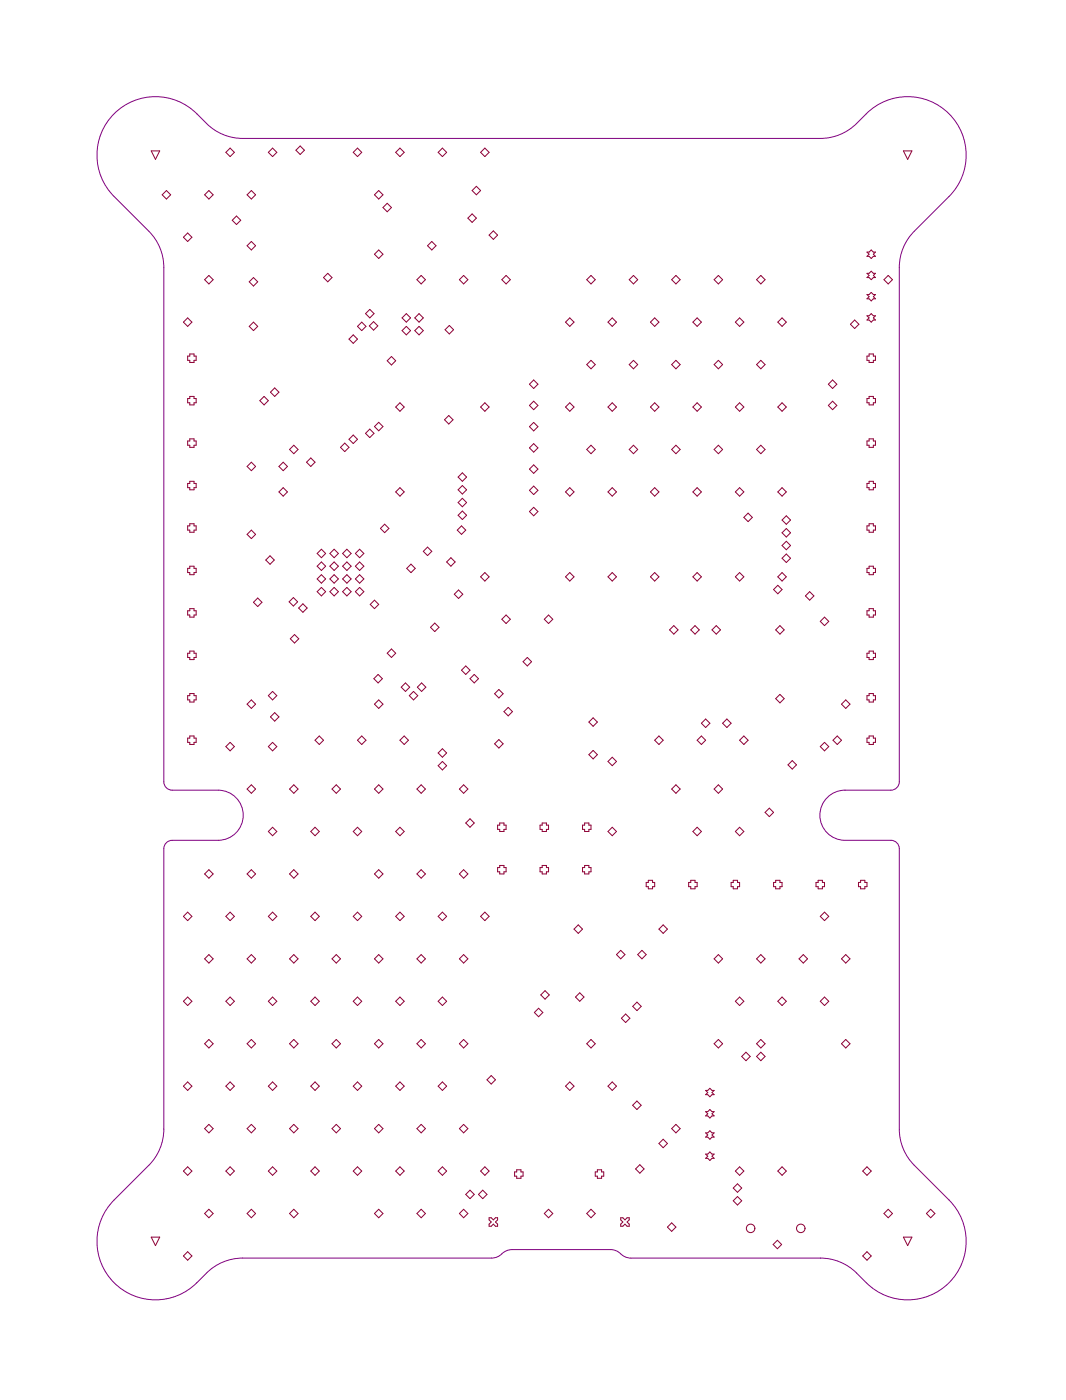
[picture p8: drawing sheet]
<svg xmlns="http://www.w3.org/2000/svg" width="212mm" height="279mm" viewBox="0 0 212 279" stroke-linecap="round" stroke-linejoin="round" font-family="sans-serif">
<g fill="none" stroke="#8d0034" stroke-width=".2">
<path d="M30.1 30h1.7l-.9 1.7zM33.1 37.9l.8 .9-.8 .8-.8-.8zM41.5 37.9l.9 .9-.9 .8-.8-.8zM45.8 29.5l.8 .8-.8 .9-.9-.9zM50 37.9l.8 .9-.8 .8-.9-.8zM54.2 29.5l.9 .8-.9 .9-.8-.9zM59.7 29.1l.8 .8-.8 .9-.8-.9zM71.1 29.5l.8 .8-.8 .9-.8-.9zM75.3 37.9l.9 .9-.9 .8-.8-.8zM79.5 29.5l.9 .8-.9 .9-.8-.9zM88 29.5l.8 .8-.8 .9-.9-.9zM94.7 37.1l.9 .8-.9 .9-.8-.9z"/>
<path d="M96.4 29.5l.9 .8-.9 .9-.8-.9zM179.7 30h1.7l-.9 1.7zM37.3 46.4l.9 .8-.9 .9-.8-.9zM41.5 54.8l.9 .9-.9 .8-.8-.8zM47 43l.9 .8-.9 .9-.8-.9zM50 48.1l.8 .8-.8 .9-.9-.9zM50.4 55.3l.9 .8-.9 .8-.8-.8zM65.2 54.4l.8 .9-.8 .8-.9-.8zM75.3 49.8l.9 .8-.9 .9-.8-.9zM77 40.5l.9 .8-.9 .9-.8-.9zM83.8 54.8l.8 .9-.8 .8-.9-.8zM85.9 48.1l.8 .8-.8 .9-.9-.9z"/>
<path d="M92.2 54.8l.9 .9-.9 .8-.8-.8zM93.9 42.6l.8 .8-.8 .9-.8-.9zM98.1 46l.9 .8-.9 .9-.8-.9zM100.7 54.8l.8 .9-.8 .8-.9-.8zM117.5 54.8l.9 .9-.9 .8-.8-.8zM126 54.8l.8 .9-.8 .8-.9-.8zM134.4 54.8l.9 .9-.9 .8-.8-.8zM142.9 54.8l.8 .9-.8 .8-.9-.8zM151.3 54.8l.9 .9-.9 .8-.8-.8zM172.4 50.2h.5l.4-.4 .4 .4h.4l-.4 .4 .4 .4h-.4l-.4 .5-.4-.5h-.5l.5-.4zM172.4 54.4h.5l.4-.4 .4 .4h.4l-.4 .4 .4 .5h-.4l-.4 .4-.4-.4h-.5l.5-.5zM172.4 58.6h.5l.4-.4 .4 .4h.4l-.4 .5 .4 .4h-.4l-.4 .4-.4-.4h-.5l.5-.4z"/>
<path d="M176.7 54.8l.8 .9-.8 .8-.9-.8zM37.3 63.3l.9 .8-.9 .9-.8-.9zM37.7 70.5h.9v.4h.4v.8h-.4v.5h-.9v-.5h-.4v-.8h.4zM37.7 78.9h.9v.4h.4v.9h-.4v.4h-.9v-.4h-.4v-.9h.4zM50.4 64.1l.9 .9-.9 .8-.8-.8zM52.5 78.9l.9 .9-.9 .8-.8-.8zM54.6 77.2l.9 .9-.9 .8-.8-.8zM70.3 66.7l.8 .8-.8 .9-.9-.9zM71.9 64.1l.9 .9-.9 .8-.8-.8zM73.6 61.6l.8 .8-.8 .9-.9-.9zM74.3 64l.8 .9-.8 .8-.8-.8zM77.9 71l.8 .8-.8 .9-.9-.9z"/>
<path d="M80.8 62.4l.9 .9-.9 .8-.8-.8zM80.8 65l.9 .8-.9 .9-.8-.9zM83.3 65l.9 .8-.9 .9-.8-.9zM83.3 62.4l.9 .9-.9 .8-.8-.8zM89.4 64.8l.8 .8-.8 .9-.9-.9zM106.1 79.9l.9 .8-.9 .9-.8-.9zM106.1 75.6l.9 .9-.9 .8-.8-.8zM113.3 63.3l.9 .8-.9 .9-.8-.9zM117.5 71.7l.9 .9-.9 .8-.8-.8zM121.8 63.3l.8 .8-.8 .9-.9-.9zM126 71.7l.8 .9-.8 .8-.9-.8zM130.2 63.3l.9 .8-.9 .9-.8-.9z"/>
<path d="M134.4 71.7l.9 .9-.9 .8-.8-.8zM138.7 63.3l.8 .8-.8 .9-.9-.9zM142.9 71.7l.8 .9-.8 .8-.9-.8zM147.1 63.3l.8 .8-.8 .9-.8-.9zM151.3 71.7l.9 .9-.9 .8-.8-.8zM155.5 63.3l.9 .8-.9 .9-.8-.9zM165.6 75.6l.8 .9-.8 .8-.8-.8zM165.6 79.9l.8 .8-.8 .9-.8-.9zM170 63.7l.8 .8-.8 .9-.9-.9zM172.4 62.9h.5l.4-.5 .4 .5h.4l-.4 .4 .4 .4h-.4l-.4 .4-.4-.4h-.5l.5-.4zM172.9 78.9h.8v.4h.4v.9h-.4v.4h-.8v-.4h-.5v-.9h.5zM172.9 70.5h.8v.4h.4v.8h-.4v.5h-.8v-.5h-.5v-.8h.5z"/>
<path d="M37.7 87.4h.9v.4h.4v.8h-.4v.5h-.9v-.5h-.4v-.8h.4zM37.7 95.8h.9v.4h.4v.9h-.4v.4h-.9v-.4h-.4v-.9h.4zM50 92l.8 .9-.8 .8-.9-.8zM56.3 97.1l.9 .8-.9 .9-.8-.9zM56.3 92l.9 .9-.9 .8-.8-.8zM58.4 88.6l.9 .9-.9 .8-.8-.8zM61.8 91.2l.9 .8-.9 .9-.8-.9zM68.6 88.2l.8 .9-.8 .8-.9-.8zM70.3 86.6l.8 .8-.8 .9-.9-.9zM73.5 85.4l.9 .9-.9 .8-.8-.8zM75.3 84.1l.9 .8-.9 .9-.8-.9zM79.5 97.1l.9 .8-.9 .9-.8-.9z"/>
<path d="M79.5 80.2l.9 .8-.9 .9-.8-.9zM89.3 82.7l.8 .9-.8 .8-.9-.8zM92 99.2l.8 .8-.8 .9-.9-.9zM92 96.7l.8 .8-.8 .8-.9-.8zM92 94.1l.8 .9-.8 .8-.9-.8zM96.4 80.2l.9 .8-.9 .9-.8-.9zM106.1 96.8l.9 .8-.9 .9-.8-.9zM106.1 92.5l.9 .9-.9 .8-.8-.8zM106.1 88.3l.9 .9-.9 .8-.8-.8zM106.1 84.1l.9 .8-.9 .9-.8-.9zM113.3 80.2l.9 .8-.9 .9-.8-.9zM113.3 97.1l.9 .8-.9 .9-.8-.9z"/>
<path d="M117.5 88.6l.9 .9-.9 .8-.8-.8zM121.8 80.2l.8 .8-.8 .9-.9-.9zM121.8 97.1l.8 .8-.8 .9-.9-.9zM126 88.6l.8 .9-.8 .8-.9-.8zM130.2 97.1l.9 .8-.9 .9-.8-.9zM130.2 80.2l.9 .8-.9 .9-.8-.9zM134.4 88.6l.9 .9-.9 .8-.8-.8zM138.7 97.1l.8 .8-.8 .9-.9-.9zM138.7 80.2l.8 .8-.8 .9-.9-.9zM142.9 88.6l.8 .9-.8 .8-.9-.8zM147.1 97.1l.8 .8-.8 .9-.8-.9zM147.1 80.2l.8 .8-.8 .9-.8-.9z"/>
<path d="M151.3 88.6l.9 .9-.9 .8-.8-.8zM155.5 97.1l.9 .8-.9 .9-.8-.9zM155.5 80.2l.9 .8-.9 .9-.8-.9zM172.9 95.8h.8v.4h.4v.9h-.4v.4h-.8v-.4h-.5v-.9h.5zM172.9 87.4h.8v.4h.4v.8h-.4v.5h-.8v-.5h-.5v-.8h.5zM37.7 104.3h.9v.4h.4v.8h-.4v.5h-.9v-.5h-.4v-.8h.4zM37.7 112.7h.9v.4h.4v.9h-.4v.4h-.9v-.4h-.4v-.9h.4zM50 105.5l.8 .9-.8 .8-.9-.8zM51.3 119.1l.8 .8-.8 .8-.9-.8zM53.7 110.6l.9 .9-.9 .8-.8-.8zM58.4 119l.8 .8-.8 .8-.9-.8zM63.9 114.4l.9 .8-.9 .9-.8-.9z"/>
<path d="M63.9 116.9l.9 .9-.9 .8-.8-.8zM63.9 111.9l.9 .8-.9 .9-.8-.9zM63.9 109.3l.9 .9-.9 .8-.8-.8zM66.5 111.9l.8 .8-.8 .9-.9-.9zM66.5 114.4l.8 .8-.8 .9-.9-.9zM66.5 116.9l.8 .9-.8 .8-.9-.8zM66.5 109.3l.8 .9-.8 .8-.9-.8zM69 109.3l.8 .9-.8 .8-.9-.8zM69 111.9l.8 .8-.8 .9-.9-.9zM69 114.4l.8 .8-.8 .9-.9-.9zM69 116.9l.8 .9-.8 .8-.9-.8zM71.5 109.3l.9 .9-.9 .8-.8-.8z"/>
<path d="M71.5 111.9l.9 .8-.9 .9-.8-.9zM71.5 114.4l.9 .8-.9 .9-.8-.9zM71.5 116.9l.9 .9-.9 .8-.8-.8zM74.5 119.5l.8 .8-.8 .9-.9-.9zM76.5 104.3l.9 .9-.9 .8-.8-.8zM81.7 112.3l.9 .8-.9 .9-.8-.9zM85 108.9l.9 .9-.9 .8-.8-.8zM89.7 111l.8 .9-.8 .8-.9-.8zM91.2 117.4l.8 .9-.8 .8-.8-.8zM91.8 104.7l.8 .8-.8 .9-.9-.9zM92 101.7l.8 .9-.8 .8-.9-.8zM96.4 114l.9 .8-.9 .9-.8-.9z"/>
<path d="M106.1 101l.9 .8-.9 .9-.8-.9zM113.3 114l.9 .8-.9 .9-.8-.9zM121.8 114l.8 .8-.8 .9-.9-.9zM130.2 114l.9 .8-.9 .9-.8-.9zM138.7 114l.8 .8-.8 .9-.9-.9zM147.1 114l.8 .8-.8 .9-.8-.9zM148.8 102.2l.8 .8-.8 .8-.9-.8zM154.7 116.5l.8 .9-.8 .8-.8-.8zM155.5 114l.9 .8-.9 .9-.8-.9zM156.4 107.8l.8 .8-.8 .8-.9-.8zM156.4 110.3l.8 .8-.8 .9-.9-.9zM156.4 102.7l.8 .8-.8 .9-.9-.9z"/>
<path d="M156.4 105.2l.8 .9-.8 .8-.9-.8zM161 117.8l.9 .8-.9 .9-.8-.9zM172.9 112.7h.8v.4h.4v.9h-.4v.4h-.8v-.4h-.5v-.9h.5zM172.9 104.3h.8v.4h.4v.8h-.4v.5h-.8v-.5h-.5v-.8h.5zM37.7 121.2h.9v.4h.4v.8h-.4v.5h-.9v-.5h-.4v-.8h.4zM37.7 129.6h.9v.4h.4v.9h-.4v.4h-.9v-.4h-.4v-.9h.4zM37.7 138.1h.9v.4h.4v.8h-.4v.5h-.9v-.5h-.4v-.8h.4zM50 139.3l.8 .9-.8 .8-.9-.8zM54.2 137.6l.9 .9-.9 .8-.8-.8zM58.6 126.3l.8 .9-.8 .8-.9-.8zM60.2 120.2l.9 .8-.9 .9-.8-.9zM75.2 134.3l.8 .8-.8 .9-.8-.9z"/>
<path d="M75.3 139.3l.9 .9-.9 .8-.8-.8zM77.9 129.2l.8 .8-.8 .9-.9-.9zM80.6 136l.9 .8-.9 .8-.8-.8zM82.2 137.6l.9 .9-.9 .8-.8-.8zM83.9 136l.8 .8-.8 .8-.9-.8zM86.5 124l.8 .9-.8 .8-.9-.8zM92.6 132.6l.9 .8-.9 .9-.8-.9zM94.3 134.3l.9 .8-.9 .9-.8-.9zM99.2 137.3l.9 .8-.9 .8-.8-.8zM100.7 122.4l.8 .9-.8 .8-.9-.8zM104.9 130.9l.8 .8-.8 .9-.9-.9zM109.1 122.4l.8 .9-.8 .8-.8-.8z"/>
<path d="M134 124.5l.9 .9-.9 .8-.8-.8zM138.2 124.5l.9 .9-.9 .8-.8-.8zM142.5 124.5l.8 .9-.8 .8-.9-.8zM155.1 124.5l.9 .9-.9 .8-.8-.8zM155.1 138.2l.9 .9-.9 .8-.8-.8zM164 122.9l.8 .8-.8 .8-.9-.8zM168.2 139.3l.9 .9-.9 .8-.8-.8zM172.9 138.1h.8v.4h.4v.8h-.4v.5h-.8v-.5h-.5v-.8h.5zM172.9 129.6h.8v.4h.4v.9h-.4v.4h-.8v-.4h-.5v-.9h.5zM172.9 121.2h.8v.4h.4v.8h-.4v.5h-.8v-.5h-.5v-.8h.5zM37.7 146.5h.9v.4h.4v.9h-.4v.4h-.9v-.4h-.4v-.9h.4zM45.8 147.8l.8 .8-.8 .9-.9-.9z"/>
<path d="M50 156.2l.8 .9-.8 .8-.9-.8zM54.2 147.8l.9 .8-.9 .9-.8-.9zM54.6 141.9l.9 .8-.9 .9-.8-.9zM58.4 156.2l.9 .9-.9 .8-.8-.8zM63.5 146.5l.8 .9-.8 .8-.8-.8zM66.9 156.2l.8 .9-.8 .8-.9-.8zM71.9 146.5l.9 .9-.9 .8-.8-.8zM75.3 156.2l.9 .9-.9 .8-.8-.8zM80.4 146.5l.8 .9-.8 .8-.9-.8zM83.8 156.2l.8 .9-.8 .8-.9-.8zM88 151.6l.8 .8-.8 .9-.9-.9zM88 149l.8 .9-.8 .8-.9-.8z"/>
<path d="M92.2 156.2l.9 .9-.9 .8-.8-.8zM99.2 147.2l.9 .9-.9 .8-.8-.8zM101.1 140.8l.8 .9-.8 .8-.9-.8zM118 149.4l.8 .8-.8 .9-.9-.9zM118 142.9l.8 .8-.8 .9-.9-.9zM121.8 150.7l.8 .9-.8 .8-.9-.8zM131.1 146.5l.8 .9-.8 .8-.9-.8zM134.4 156.2l.9 .9-.9 .8-.8-.8zM139.5 146.5l.8 .9-.8 .8-.8-.8zM140.3 143.1l.9 .9-.9 .8-.8-.8zM142.9 156.2l.8 .9-.8 .8-.9-.8zM144.6 143.1l.8 .9-.8 .8-.9-.8z"/>
<path d="M147.9 146.5l.9 .9-.9 .8-.8-.8zM157.6 151.4l.8 .9-.8 .8-.9-.8zM164 147.8l.8 .8-.8 .9-.9-.9zM166.5 146.5l.9 .9-.9 .8-.8-.8zM172.9 146.5h.8v.4h.4v.9h-.4v.4h-.8v-.4h-.5v-.9h.5zM41.5 173.1l.9 .9-.9 .8-.8-.8zM50 173.1l.8 .9-.8 .8-.9-.8zM54.2 164.7l.9 .8-.9 .9-.8-.9zM58.4 173.1l.9 .9-.9 .8-.8-.8zM62.7 164.7l.8 .8-.8 .9-.9-.9zM71.1 164.7l.8 .8-.8 .9-.8-.9zM75.3 173.1l.9 .9-.9 .8-.8-.8z"/>
<path d="M79.5 164.7l.9 .8-.9 .9-.8-.9zM83.8 173.1l.8 .9-.8 .8-.9-.8zM92.2 173.1l.9 .9-.9 .8-.8-.8zM93.5 163l.8 .8-.8 .9-.9-.9zM99.4 163.8h.8v.5h.5v.8h-.5v.4h-.8v-.4h-.4v-.8h.4zM99.4 172.3h.8v.4h.5v.9h-.5v.4h-.8v-.4h-.4v-.9h.4zM107.8 172.3h.9v.4h.4v.9h-.4v.4h-.9v-.4h-.4v-.9h.4zM107.8 163.8h.9v.5h.4v.8h-.4v.4h-.9v-.4h-.4v-.8h.4zM116.3 172.3h.8v.4h.4v.9h-.4v.4h-.8v-.4h-.4v-.9h.4zM116.3 163.8h.8v.5h.4v.8h-.4v.4h-.8v-.4h-.4v-.8h.4zM121.8 164.7l.8 .8-.8 .9-.9-.9zM128.9 175.2h.9v.5h.4v.8h-.4v.4h-.9v-.4h-.4v-.8h.4z"/>
<path d="M137.4 175.2h.8v.5h.5v.8h-.5v.4h-.8v-.4h-.4v-.8h.4zM138.7 164.7l.8 .8-.8 .9-.9-.9zM145.8 175.2h.9v.5h.4v.8h-.4v.4h-.9v-.4h-.4v-.8h.4zM147.1 164.7l.8 .8-.8 .9-.8-.9zM153 160.9l.9 .8-.9 .9-.8-.9zM154.3 175.2h.8v.5h.4v.8h-.4v.4h-.8v-.4h-.4v-.8h.4zM162.7 175.2h.9v.5h.4v.8h-.4v.4h-.9v-.4h-.4v-.8h.4zM171.2 175.2h.8v.5h.4v.8h-.4v.4h-.8v-.4h-.5v-.8h.5zM37.3 198.5l.9 .8-.9 .9-.8-.9zM37.3 181.6l.9 .8-.9 .9-.8-.9zM41.5 190l.9 .9-.9 .8-.8-.8zM45.8 198.5l.8 .8-.8 .9-.9-.9z"/>
<path d="M45.8 181.6l.8 .8-.8 .9-.9-.9zM50 190l.8 .9-.8 .8-.9-.8zM54.2 198.5l.9 .8-.9 .9-.8-.9zM54.2 181.6l.9 .8-.9 .9-.8-.9zM58.4 190l.9 .9-.9 .8-.8-.8zM62.7 198.5l.8 .8-.8 .9-.9-.9zM62.7 181.6l.8 .8-.8 .9-.9-.9zM66.9 190l.8 .9-.8 .8-.9-.8zM71.1 198.5l.8 .8-.8 .9-.8-.9zM71.1 181.6l.8 .8-.8 .9-.8-.9zM75.3 190l.9 .9-.9 .8-.8-.8zM79.5 181.6l.9 .8-.9 .9-.8-.9z"/>
<path d="M79.5 198.5l.9 .8-.9 .9-.8-.9zM83.8 190l.8 .9-.8 .8-.9-.8zM88 198.5l.8 .8-.8 .9-.9-.9zM88 181.6l.8 .8-.8 .9-.9-.9zM92.2 190l.9 .9-.9 .8-.8-.8zM96.4 181.6l.9 .8-.9 .9-.8-.9zM108.4 197.2l.8 .9-.8 .8-.8-.8zM115 184.1l.9 .9-.9 .8-.8-.8zM115.3 197.6l.9 .9-.9 .8-.8-.8zM123.5 189.2l.8 .8-.8 .9-.9-.9zM126.7 199.5l.8 .8-.8 .9-.9-.9zM127.7 189.2l.8 .8-.8 .9-.9-.9z"/>
<path d="M131.9 184.1l.8 .9-.8 .8-.8-.8zM142.9 190l.8 .9-.8 .8-.9-.8zM147.1 198.5l.8 .8-.8 .9-.8-.9zM151.3 190l.9 .9-.9 .8-.8-.8zM155.5 198.5l.9 .8-.9 .9-.8-.9zM159.8 190l.8 .9-.8 .8-.9-.8zM164 198.5l.8 .8-.8 .9-.9-.9zM164 181.6l.8 .8-.8 .9-.9-.9zM168.2 190l.9 .9-.9 .8-.8-.8zM37.3 215.4l.9 .8-.9 .9-.8-.9zM41.5 206.9l.9 .9-.9 .8-.8-.8zM45.8 215.4l.8 .8-.8 .9-.9-.9z"/>
<path d="M50 206.9l.8 .9-.8 .8-.9-.8zM54.2 215.4l.9 .8-.9 .9-.8-.9zM58.4 206.9l.9 .9-.9 .8-.8-.8zM62.7 215.4l.8 .8-.8 .9-.9-.9zM66.9 206.9l.8 .9-.8 .8-.9-.8zM71.1 215.4l.8 .8-.8 .9-.8-.9zM75.3 206.9l.9 .9-.9 .8-.8-.8zM79.5 215.4l.9 .8-.9 .9-.8-.9zM83.8 206.9l.8 .9-.8 .8-.9-.8zM88 215.4l.8 .8-.8 .9-.9-.9zM92.2 206.9l.9 .9-.9 .8-.8-.8zM97.7 214.1l.8 .9-.8 .8-.8-.8z"/>
<path d="M107.1 200.7l.9 .9-.9 .8-.8-.8zM113.3 215.4l.9 .8-.9 .9-.8-.9zM117.5 206.9l.9 .9-.9 .8-.8-.8zM121.8 215.4l.8 .8-.8 .9-.9-.9zM124.4 201.9l.9 .8-.9 .8-.8-.8zM126.7 219.2l.8 .8-.8 .9-.9-.9zM140.3 217.1h.5l.4-.5 .4 .5h.4l-.4 .4 .4 .4h-.4l-.4 .4-.4-.4h-.5l.5-.4zM142.9 206.9l.8 .9-.8 .8-.9-.8zM148.4 209.5l.8 .8-.8 .9-.9-.9zM151.3 209.5l.9 .8-.9 .9-.8-.9zM151.3 206.9l.9 .9-.9 .8-.8-.8zM168.2 206.9l.9 .9-.9 .8-.8-.8z"/>
<path d="M37.3 232.3l.9 .8-.9 .9-.8-.9zM41.5 223.8l.9 .9-.9 .8-.8-.8zM45.8 232.3l.8 .8-.8 .9-.9-.9zM50 223.8l.8 .9-.8 .8-.9-.8zM54.2 232.3l.9 .8-.9 .9-.8-.9zM58.4 223.8l.9 .9-.9 .8-.8-.8zM62.7 232.3l.8 .8-.8 .9-.9-.9zM66.9 223.8l.8 .9-.8 .8-.9-.8zM71.1 232.3l.8 .8-.8 .9-.8-.9zM75.3 223.8l.9 .9-.9 .8-.8-.8zM79.5 232.3l.9 .8-.9 .9-.8-.9zM83.8 223.8l.8 .9-.8 .8-.9-.8z"/>
<path d="M88 232.3l.8 .8-.8 .9-.9-.9zM92.2 223.8l.9 .9-.9 .8-.8-.8zM93.5 236.9l.8 .9-.8 .8-.9-.8zM96 236.9l.9 .9-.9 .8-.8-.8zM96.4 232.3l.9 .8-.9 .9-.8-.9zM102.8 232.9h.8v.4h.4v.8h-.4v.5h-.8v-.5h-.5v-.8h.5zM118.8 232.9h.9v.4h.4v.8h-.4v.5h-.9v-.5h-.4v-.8h.4zM127.3 231.9l.8 .8-.8 .8-.9-.8zM131.9 226.8l.8 .8-.8 .9-.8-.9zM134.4 223.8l.9 .9-.9 .8-.8-.8zM140.3 225.5h.5l.4-.4 .4 .4h.4l-.4 .4 .4 .5h-.4l-.4 .4-.4-.4h-.5l.5-.5zM140.3 229.7h.5l.4-.4 .4 .4h.4l-.4 .5 .4 .4h-.4l-.4 .4-.4-.4h-.5l.5-.4z"/>
<path d="M140.3 221.3h.5l.4-.4 .4 .4h.4l-.4 .4 .4 .4h-.4l-.4 .5-.4-.5h-.5l.5-.4zM146.7 235.7l.8 .8-.8 .8-.9-.8zM146.7 238.2l.8 .8-.8 .9-.9-.9zM147.1 232.3l.8 .8-.8 .9-.8-.9zM155.5 232.3l.9 .8-.9 .9-.8-.9zM172.4 232.3l.9 .8-.9 .9-.8-.9zM30.1 246.3h1.7l-.9 1.7zM37.3 249.2l.9 .8-.9 .9-.8-.9zM41.5 240.7l.9 .9-.9 .8-.8-.8zM50 240.7l.8 .9-.8 .8-.9-.8zM58.4 240.7l.9 .9-.9 .8-.8-.8zM75.3 240.7l.9 .9-.9 .8-.8-.8z"/>
<path d="M83.8 240.7l.8 .9-.8 .8-.9-.8zM92.2 240.7l.9 .9-.9 .8-.8-.8zM97.3 242.4h.4l.4 .4 .4-.4h.5v.4l-.5 .5 .5 .4v.4h-.5l-.4-.4-.4 .4h-.4v-.4l.4-.4-.4-.5zM109.1 240.7l.8 .9-.8 .8-.8-.8zM117.5 240.7l.9 .9-.9 .8-.8-.8zM123.5 242.4h.4l.4 .4 .4-.4h.4v.4l-.4 .5 .4 .4v.4h-.4l-.4-.4-.4 .4h-.4v-.4l.4-.4-.4-.5zM133.6 243.4l.8 .9-.8 .8-.9-.8zM154.6 246.9l.9 .8-.9 .9-.8-.9zM172.4 249.2l.9 .8-.9 .9-.8-.9zM176.7 240.7l.8 .9-.8 .8-.9-.8zM179.7 246.3h1.7l-.9 1.7zM185.1 240.7l.8 .9-.8 .8-.8-.8z"/>
<circle cx="149.3" cy="244.5" r=".84"/>
<circle cx="159.3" cy="244.5" r=".84"/>
</g>
<path d="M178.9 224.8v-55.9a1.66 1.66 0 0 0-1.7-1.6h-9.1a5 5 0 0 1-5-5 5 5 0 0 1 5-5h9.1a1.66 1.66 0 0 0 1.7-1.7v-102.4a10.2 10.2 0 0 1 3-7.2l6.9-6.9a11.6 11.6 0 0 0 0-16.4 11.6 11.6 0 0 0-16.5 0 12.8 12.8 0 0 1-6.5 4.5l-2.6 .4h-114.9a10.2 10.2 0 0 1-7.2-3 15 15 0 0 0-6.4-4.7 11.6 11.6 0 0 0-13.7 4.8 11.6 11.6 0 0 0 1.7 14.4l6.9 6.9a10.2 10.2 0 0 1 3 7.2v102.4a1.66 1.66 0 0 0 1.6 1.7h9.2a5 5 0 0 1 5 5 5 5 0 0 1-5 5h-9.2a1.66 1.66 0 0 0-1.6 1.6v55.9a10.2 10.2 0 0 1-3 7.2l-6.9 6.9a11.6 11.6 0 0 0 0 16.4 11.6 11.6 0 0 0 16.4 .1 12.8 12.8 0 0 1 6.5-4.6l2.7-.4h49.5l1.3-.3 1.4-1 1.4-.3h19.5l1.3 .3 1.5 1 1.3 .3M178.9 224.8h.1M178.9 224.8a10.2 10.2 0 0 0 3 7.2l6.9 6.9a11.6 11.6 0 0 1 0 16.4 11.6 11.6 0 0 1-16.5 .1 12.8 12.8 0 0 0-6.5-4.6l-2.6-.4h-37.7M125.5 250.4h.1" fill="none" stroke="#800080" stroke-width=".2"/>
</svg>
